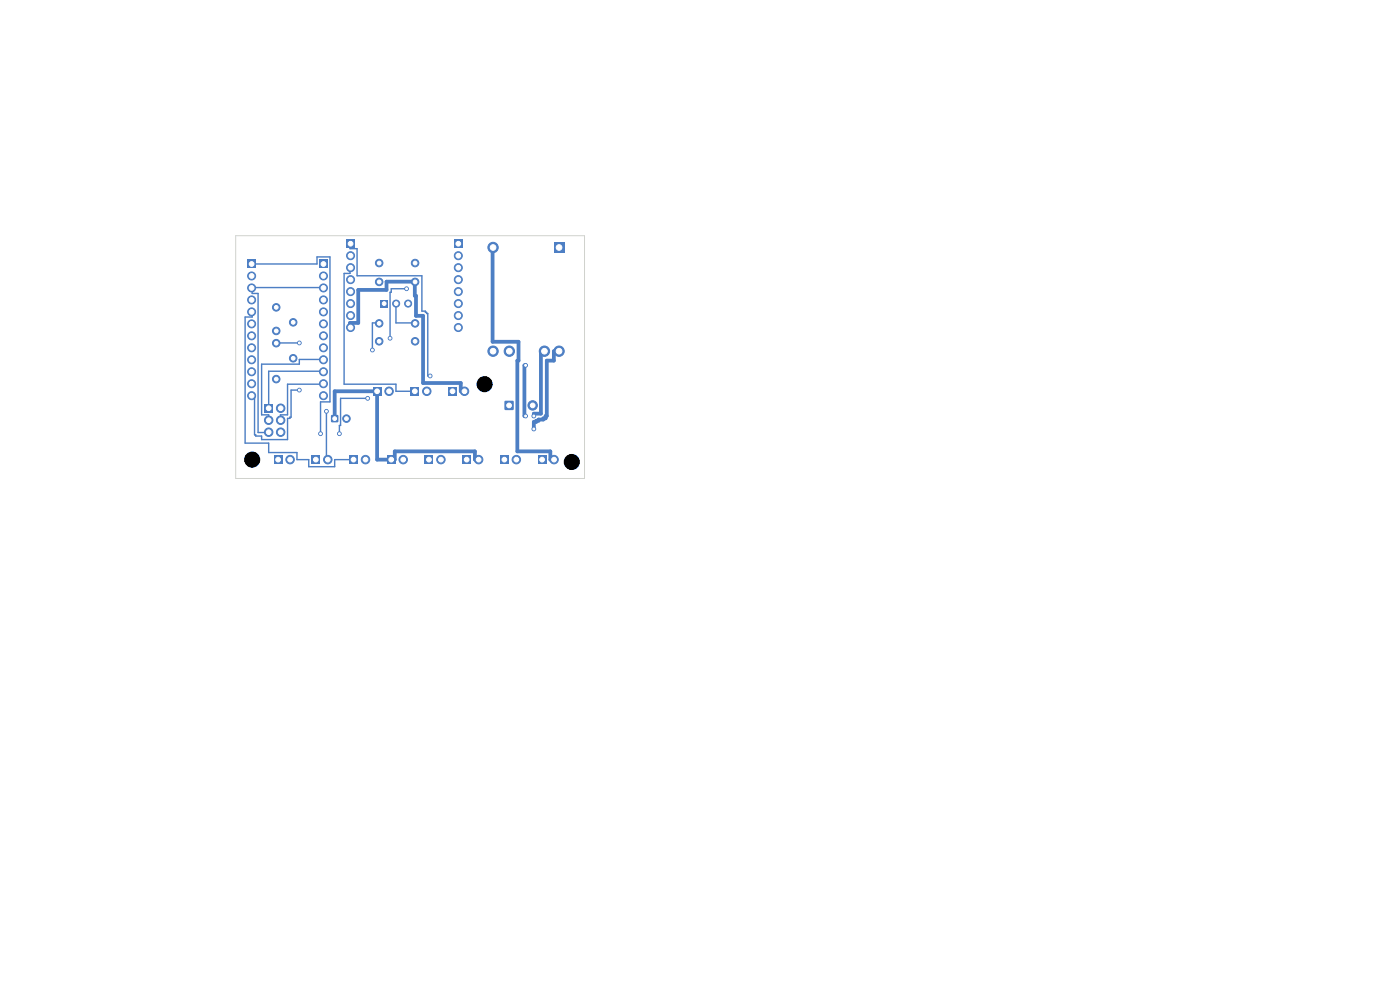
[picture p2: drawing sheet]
<svg xmlns="http://www.w3.org/2000/svg" width="297mm" height="210mm" viewBox="0 0 297 210" stroke-linecap="round" stroke-linejoin="round" font-family="sans-serif">
<path d="M107.1 85.1h1.8v1.8h-1.8z" fill="#4d7fc4"/>
<g fill="#4d7fc4" stroke="#4d7fc4" stroke-width=".21">
<circle cx="113" cy="86" r="1"/>
<circle cx="58.6" cy="70.2" r=".8"/>
<circle cx="58.6" cy="65.2" r=".8"/>
</g>
<path d="M67.8 55.2h1.7v1.7h-1.7z" fill="#4d7fc4"/>
<g fill="#4d7fc4" stroke="#4d7fc4" stroke-width=".21">
<circle cx="68.6" cy="58.5" r=".85"/>
<circle cx="68.6" cy="61.1" r=".85"/>
<circle cx="68.6" cy="63.6" r=".85"/>
<circle cx="68.6" cy="66.2" r=".85"/>
<circle cx="68.6" cy="68.7" r=".85"/>
<circle cx="68.6" cy="71.2" r=".85"/>
<circle cx="68.6" cy="73.8" r=".85"/>
<circle cx="68.6" cy="76.3" r=".85"/>
<circle cx="68.6" cy="78.9" r=".85"/>
<circle cx="68.6" cy="81.4" r=".85"/>
<circle cx="68.6" cy="83.9" r=".85"/>
</g>
<path d="M87.1 82.1h1.8v1.8h-1.8z" fill="#4d7fc4"/>
<circle cx="90.5" cy="83" r=".9" fill="#4d7fc4" stroke="#4d7fc4" stroke-width=".21"/>
<path d="M114.1 96.6h1.8v1.8h-1.8z" fill="#4d7fc4"/>
<circle cx="117.5" cy="97.5" r=".9" fill="#4d7fc4" stroke="#4d7fc4" stroke-width=".21"/>
<path d="M106.1 96.6h1.8v1.8h-1.8z" fill="#4d7fc4"/>
<circle cx="109.5" cy="97.5" r=".9" fill="#4d7fc4" stroke="#4d7fc4" stroke-width=".21"/>
<path d="M73.5 50.9h1.7v1.7h-1.7z" fill="#4d7fc4"/>
<g fill="#4d7fc4" stroke="#4d7fc4" stroke-width=".21">
<circle cx="74.4" cy="54.2" r=".85"/>
<circle cx="74.4" cy="56.8" r=".85"/>
<circle cx="74.4" cy="59.3" r=".85"/>
<circle cx="74.4" cy="61.9" r=".85"/>
<circle cx="74.4" cy="64.4" r=".85"/>
<circle cx="74.4" cy="66.9" r=".85"/>
<circle cx="74.4" cy="69.5" r=".85"/>
</g>
<path d="M82.1 96.6h1.8v1.8h-1.8z" fill="#4d7fc4"/>
<circle cx="85.5" cy="97.5" r=".9" fill="#4d7fc4" stroke="#4d7fc4" stroke-width=".21"/>
<path d="M70.3 88.1h1.4v1.4h-1.4z" fill="#4d7fc4"/>
<circle cx="73.5" cy="88.8" r=".8" fill="#4d7fc4" stroke="#4d7fc4" stroke-width=".21"/>
<path d="M80.7 63.7h1.6v1.5h-1.6z" fill="#4d7fc4"/>
<g fill="#4d7fc4" stroke="#4d7fc4" stroke-width=".21">
<circle cx="84" cy="64.4" r=".75"/>
<circle cx="86.6" cy="64.4" r=".75"/>
</g>
<path d="M98.1 96.6h1.8v1.8h-1.8z" fill="#4d7fc4"/>
<g fill="#4d7fc4" stroke="#4d7fc4" stroke-width=".21">
<circle cx="101.5" cy="97.5" r=".9"/>
<circle cx="88.1" cy="72.4" r=".8"/>
<circle cx="80.4" cy="72.4" r=".8"/>
</g>
<path d="M58.1 96.6h1.8v1.8h-1.8z" fill="#4d7fc4"/>
<g fill="#4d7fc4" stroke="#4d7fc4" stroke-width=".21">
<circle cx="61.5" cy="97.5" r=".9"/>
<circle cx="80.4" cy="68.6" r=".8"/>
<circle cx="88.1" cy="68.6" r=".8"/>
</g>
<path d="M52.5 55.2h1.7v1.7h-1.7z" fill="#4d7fc4"/>
<g fill="#4d7fc4" stroke="#4d7fc4" stroke-width=".21">
<circle cx="53.4" cy="58.5" r=".85"/>
<circle cx="53.4" cy="61.1" r=".85"/>
<circle cx="53.4" cy="63.6" r=".85"/>
<circle cx="53.4" cy="66.2" r=".85"/>
<circle cx="53.4" cy="68.7" r=".85"/>
<circle cx="53.4" cy="71.2" r=".85"/>
<circle cx="53.4" cy="73.8" r=".85"/>
<circle cx="53.4" cy="76.3" r=".85"/>
<circle cx="53.4" cy="78.9" r=".85"/>
<circle cx="53.4" cy="81.4" r=".85"/>
<circle cx="53.4" cy="83.9" r=".85"/>
</g>
<path d="M96.4 50.9h1.7v1.7h-1.7z" fill="#4d7fc4"/>
<g fill="#4d7fc4" stroke="#4d7fc4" stroke-width=".21">
<circle cx="97.2" cy="54.2" r=".85"/>
<circle cx="97.2" cy="56.8" r=".85"/>
<circle cx="97.2" cy="59.3" r=".85"/>
<circle cx="97.2" cy="61.9" r=".85"/>
<circle cx="97.2" cy="64.4" r=".85"/>
<circle cx="97.2" cy="66.9" r=".85"/>
<circle cx="97.2" cy="69.5" r=".85"/>
</g>
<path d="M95.1 82.1h1.8v1.8h-1.8z" fill="#4d7fc4"/>
<circle cx="98.5" cy="83" r=".9" fill="#4d7fc4" stroke="#4d7fc4" stroke-width=".21"/>
<path d="M90.1 96.6h1.8v1.8h-1.8z" fill="#4d7fc4"/>
<circle cx="93.5" cy="97.5" r=".9" fill="#4d7fc4" stroke="#4d7fc4" stroke-width=".21"/>
<path d="M66.1 96.6h1.8v1.8h-1.8z" fill="#4d7fc4"/>
<circle cx="69.5" cy="97.5" r=".9" fill="#4d7fc4" stroke="#4d7fc4" stroke-width=".21"/>
<path d="M56.1 85.7h1.8v1.8h-1.8z" fill="#4d7fc4"/>
<g fill="#4d7fc4" stroke="#4d7fc4" stroke-width=".21">
<circle cx="59.5" cy="86.6" r=".9"/>
<circle cx="57" cy="89.1" r=".9"/>
<circle cx="59.5" cy="89.1" r=".9"/>
<circle cx="57" cy="91.7" r=".9"/>
<circle cx="59.5" cy="91.7" r=".9"/>
<circle cx="88.1" cy="55.8" r=".8"/>
<circle cx="80.4" cy="55.8" r=".8"/>
<circle cx="58.6" cy="72.8" r=".8"/>
<circle cx="58.6" cy="80.4" r=".8"/>
</g>
<path d="M74.1 96.6h1.8v1.8h-1.8z" fill="#4d7fc4"/>
<g fill="#4d7fc4" stroke="#4d7fc4" stroke-width=".21">
<circle cx="77.5" cy="97.5" r=".9"/>
<circle cx="88.1" cy="59.8" r=".8"/>
<circle cx="80.4" cy="59.8" r=".8"/>
<circle cx="62.2" cy="76" r=".8"/>
<circle cx="62.2" cy="68.4" r=".8"/>
</g>
<path d="M79.1 82.1h1.8v1.8h-1.8z" fill="#4d7fc4"/>
<circle cx="82.5" cy="83" r=".9" fill="#4d7fc4" stroke="#4d7fc4" stroke-width=".21"/>
<path d="M117.5 51.4h2.2v2.2h-2.2z" fill="#4d7fc4"/>
<g fill="#4d7fc4" stroke="#4d7fc4" stroke-width=".21">
<circle cx="104.6" cy="52.5" r="1.1"/>
<circle cx="118.6" cy="74.5" r="1.1"/>
<circle cx="104.6" cy="74.5" r="1.1"/>
<circle cx="115.5" cy="74.5" r="1.1"/>
<circle cx="108.1" cy="74.5" r="1.1"/>
<circle cx="69.3" cy="87.3" r=".4"/>
<circle cx="91.2" cy="79.8" r=".4"/>
<circle cx="113.2" cy="88.3" r=".4"/>
<circle cx="111.5" cy="77.5" r=".4"/>
<circle cx="111.5" cy="88.3" r=".4"/>
<circle cx="113.2" cy="91" r=".4"/>
<circle cx="78" cy="84.5" r=".4"/>
<circle cx="79" cy="74.3" r=".4"/>
<circle cx="72" cy="92" r=".4"/>
<circle cx="68" cy="92" r=".4"/>
<circle cx="63.5" cy="72.8" r=".4"/>
<circle cx="63.5" cy="82.8" r=".4"/>
<circle cx="86.2" cy="61.3" r=".4"/>
<circle cx="82.7" cy="71.8" r=".4"/>
</g>
<path d="M88 59.8v3h.2v4.2h1.5v14.3h8.1v1.7h.7M88 59.8h-6v1.7h-6v7h-1.8v1h.2M88 59.8h.1M104.6 52.5l-.1 20h5.5v4h-.3v19.3h7v1.7h.8M111.5 77.5h-.3v10.8h.3M115.5 74.5h-.8v13.3h-1.5v.5M118.6 74.5h-1.1v2h-1.5v11.8h-.2v.5h-.6v.2h-.9v.3h-.6v.2h-.5v1.5M71 88.8v-5.8h9v14.5h3.7v-1.7h17.1v1.7h.7" fill="none" stroke="#4d7fc4" stroke-width=".8"/>
<g fill="none" stroke="#4d7fc4" stroke-width=".3">
<path d="M53.4 56h13.9v-1.5h2.7v30.8h-2v6.7M74.4 56.8h-.2v1.2h-1.2v23.5h11v1.5h4M74.4 51.7l-.2 .1v1h1.5v5.7h13.8v7.5h.7v.3h.3v.2h.3v13.3h.4M53.4 66.2l.1 .1v1h-1.5v26.7h5v2h6v1.5h2.5v1.5h5.5v-1.5h4M53.5 61l-.1 .1M53.5 61v1.3h1.2v29.5l2.3-.1M53.5 61l15.1 .1M63.5 72.8h-5h.1M68.6 78.9l-.1-.1h-11.5v7.8M68.6 76.3h-5.1v1h-8v10.7h1.5v1.3M80.4 68.6l.1-.1h-1.5v5.8M84 64.4v4.1l4.1 .1"/>
<path d="M86.2 61.3h-3.2v.7h-.3v9.8M63.5 82.8h-1.8v5.7h-.2v.3h-.5v4.5h-5.5v-.8h-1.3v-.2h-.2v-8.3l-.6-.1M68.6 81.4l-7.6 .1v6.5h-1.5v1.3v-.2M69.2 87.3v10.2h.3M78 84.5h-5.7v5.8h-.3v1.7"/>
</g>
<path d="M50 50h74v51.5h-74z" fill="none" stroke="#d0d2cd" stroke-width=".21"/>
<g fill="#fff" stroke="#fff" stroke-width=".21">
<circle cx="69.2" cy="87.3" r=".2"/>
<circle cx="91.3" cy="79.7" r=".2"/>
<circle cx="113.2" cy="88.3" r=".2"/>
<circle cx="111.5" cy="77.5" r=".2"/>
<circle cx="111.5" cy="88.3" r=".2"/>
<circle cx="113.3" cy="91" r=".2"/>
<circle cx="78" cy="84.5" r=".2"/>
<circle cx="79" cy="74.2" r=".2"/>
<circle cx="72" cy="92" r=".2"/>
<circle cx="68" cy="92" r=".2"/>
<circle cx="63.5" cy="72.7" r=".2"/>
<circle cx="63.5" cy="82.7" r=".2"/>
<circle cx="86.3" cy="61.2" r=".2"/>
<circle cx="82.7" cy="71.8" r=".2"/>
<circle cx="108" cy="86" r=".5"/>
<circle cx="113" cy="86" r=".5"/>
<circle cx="58.6" cy="70.2" r=".4"/>
<circle cx="58.6" cy="65.2" r=".4"/>
<circle cx="68.6" cy="56" r=".5"/>
<circle cx="68.6" cy="58.5" r=".5"/>
<circle cx="68.6" cy="61.1" r=".5"/>
<circle cx="68.6" cy="63.6" r=".5"/>
<circle cx="68.6" cy="66.2" r=".5"/>
<circle cx="68.6" cy="68.7" r=".5"/>
<circle cx="68.6" cy="71.2" r=".5"/>
<circle cx="68.6" cy="73.8" r=".5"/>
<circle cx="68.6" cy="76.3" r=".5"/>
<circle cx="68.6" cy="78.9" r=".5"/>
<circle cx="68.6" cy="81.4" r=".5"/>
<circle cx="68.6" cy="83.9" r=".5"/>
<circle cx="88" cy="83" r=".5"/>
<circle cx="90.5" cy="83" r=".5"/>
<circle cx="115" cy="97.5" r=".5"/>
<circle cx="117.5" cy="97.5" r=".5"/>
<circle cx="107" cy="97.5" r=".5"/>
<circle cx="109.5" cy="97.5" r=".5"/>
<circle cx="74.4" cy="51.7" r=".5"/>
<circle cx="74.4" cy="54.2" r=".5"/>
<circle cx="74.4" cy="56.8" r=".5"/>
<circle cx="74.4" cy="59.3" r=".5"/>
<circle cx="74.4" cy="61.9" r=".5"/>
<circle cx="74.4" cy="64.4" r=".5"/>
<circle cx="74.4" cy="66.9" r=".5"/>
<circle cx="74.4" cy="69.5" r=".5"/>
<circle cx="83" cy="97.5" r=".5"/>
<circle cx="85.5" cy="97.5" r=".5"/>
<circle cx="71" cy="88.8" r=".4"/>
<circle cx="73.5" cy="88.8" r=".4"/>
<circle cx="81.5" cy="64.4" r=".4"/>
<circle cx="84" cy="64.4" r=".4"/>
<circle cx="86.6" cy="64.4" r=".4"/>
<circle cx="99" cy="97.5" r=".5"/>
<circle cx="101.5" cy="97.5" r=".5"/>
<circle cx="88.1" cy="72.4" r=".4"/>
<circle cx="80.4" cy="72.4" r=".4"/>
<circle cx="59" cy="97.5" r=".5"/>
<circle cx="61.5" cy="97.5" r=".5"/>
<circle cx="80.4" cy="68.6" r=".4"/>
<circle cx="88.1" cy="68.6" r=".4"/>
<circle cx="53.4" cy="56" r=".5"/>
<circle cx="53.4" cy="58.5" r=".5"/>
<circle cx="53.4" cy="61.1" r=".5"/>
<circle cx="53.4" cy="63.6" r=".5"/>
<circle cx="53.4" cy="66.2" r=".5"/>
<circle cx="53.4" cy="68.7" r=".5"/>
<circle cx="53.4" cy="71.2" r=".5"/>
<circle cx="53.4" cy="73.8" r=".5"/>
<circle cx="53.4" cy="76.3" r=".5"/>
<circle cx="53.4" cy="78.9" r=".5"/>
<circle cx="53.4" cy="81.4" r=".5"/>
<circle cx="53.4" cy="83.9" r=".5"/>
<circle cx="97.2" cy="51.7" r=".5"/>
<circle cx="97.2" cy="54.2" r=".5"/>
<circle cx="97.2" cy="56.8" r=".5"/>
<circle cx="97.2" cy="59.3" r=".5"/>
<circle cx="97.2" cy="61.9" r=".5"/>
<circle cx="97.2" cy="64.4" r=".5"/>
<circle cx="97.2" cy="66.9" r=".5"/>
<circle cx="97.2" cy="69.5" r=".5"/>
<circle cx="96" cy="83" r=".5"/>
<circle cx="98.5" cy="83" r=".5"/>
<circle cx="91" cy="97.5" r=".5"/>
<circle cx="93.5" cy="97.5" r=".5"/>
<circle cx="67" cy="97.5" r=".5"/>
<circle cx="69.5" cy="97.5" r=".5"/>
<circle cx="57" cy="86.6" r=".5"/>
<circle cx="59.5" cy="86.6" r=".5"/>
<circle cx="57" cy="89.1" r=".5"/>
<circle cx="59.5" cy="89.1" r=".5"/>
<circle cx="57" cy="91.7" r=".5"/>
<circle cx="59.5" cy="91.7" r=".5"/>
<circle cx="88.1" cy="55.8" r=".4"/>
<circle cx="80.4" cy="55.8" r=".4"/>
<circle cx="58.6" cy="72.8" r=".4"/>
<circle cx="58.6" cy="80.4" r=".4"/>
<circle cx="75" cy="97.5" r=".5"/>
<circle cx="77.5" cy="97.5" r=".5"/>
<circle cx="88.1" cy="59.8" r=".4"/>
<circle cx="80.4" cy="59.8" r=".4"/>
<circle cx="62.2" cy="76" r=".4"/>
<circle cx="62.2" cy="68.4" r=".4"/>
<circle cx="80" cy="83" r=".5"/>
<circle cx="82.5" cy="83" r=".5"/>
<circle cx="118.6" cy="52.5" r=".6"/>
<circle cx="104.6" cy="52.5" r=".6"/>
<circle cx="118.6" cy="74.5" r=".6"/>
<circle cx="104.6" cy="74.5" r=".6"/>
<circle cx="115.5" cy="74.5" r=".6"/>
<circle cx="108" cy="74.5" r=".6"/>
</g>
<g fill="#000" stroke="#000" stroke-width=".21">
<circle cx="53.5" cy="97.5" r="1.6"/>
<circle cx="102.8" cy="81.5" r="1.6"/>
<circle cx="121.3" cy="98" r="1.6"/>
</g>
</svg>
